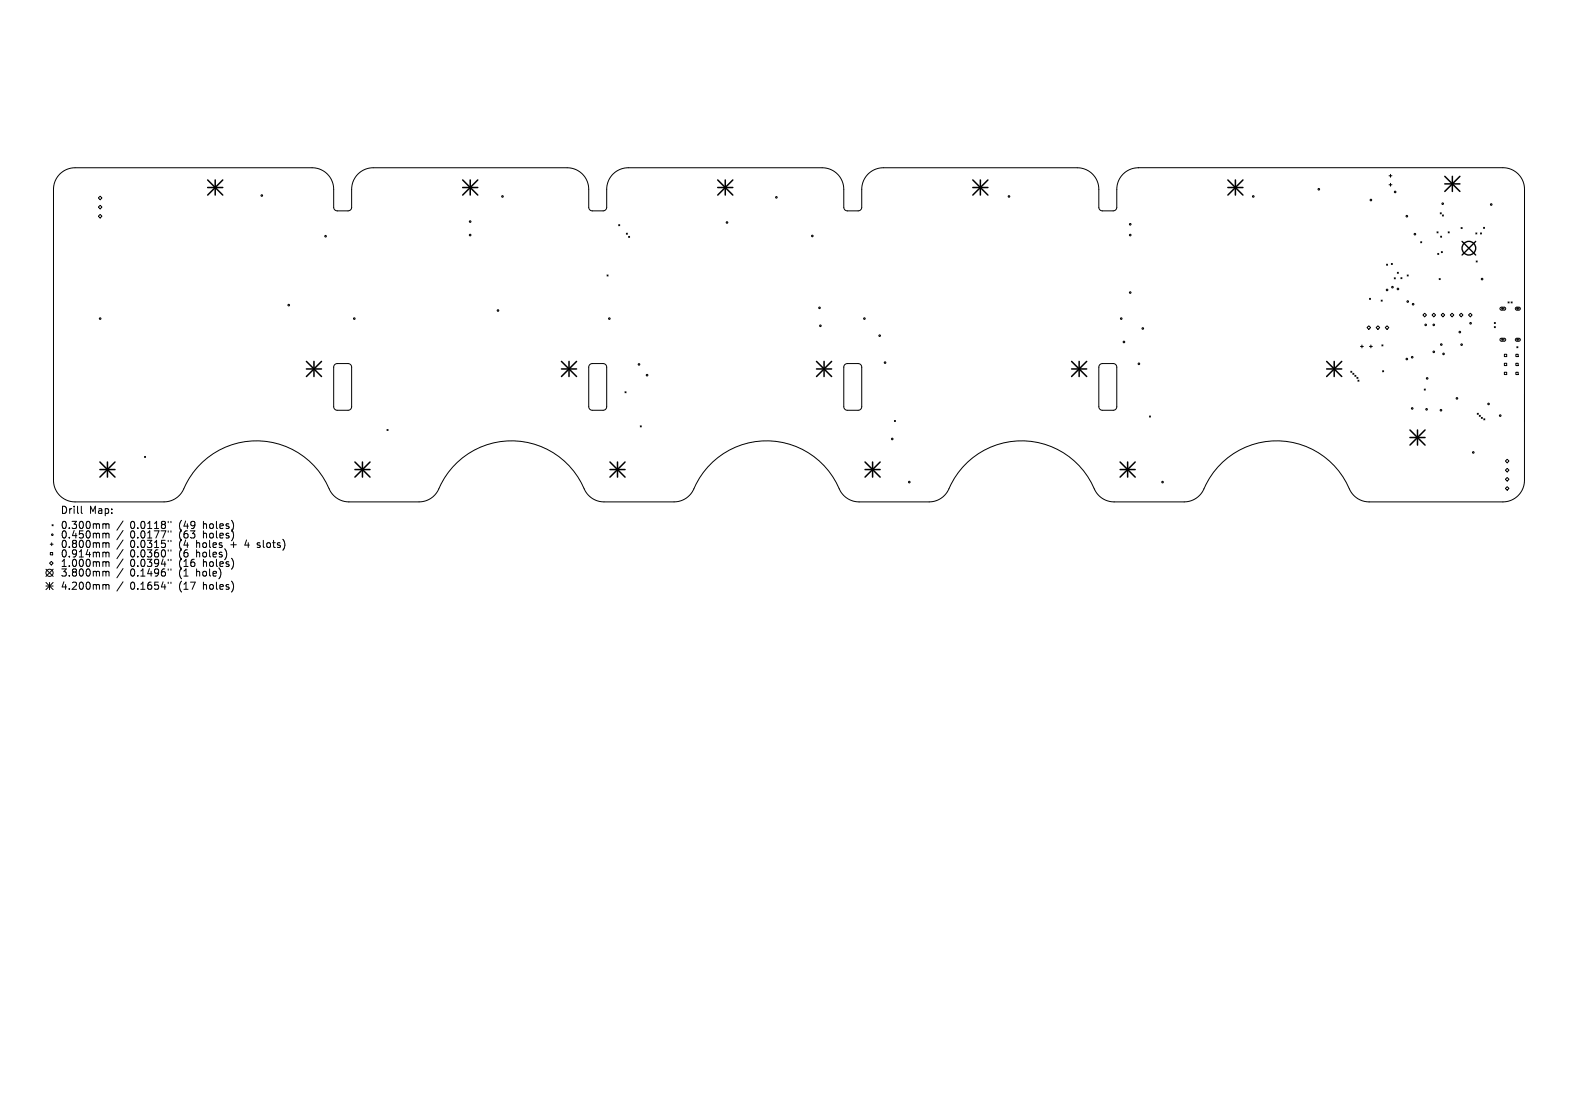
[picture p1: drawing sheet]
<svg xmlns="http://www.w3.org/2000/svg" width="297mm" height="210mm" viewBox="0 0 297 210" stroke-linecap="round" stroke-linejoin="round" font-family="sans-serif">
<defs><g id="words">
<g font-size="1.9">
<text x="11.4" y="96.9">Drill</text>
<text x="11.4" y="99.7">0.300mm</text>
<text x="11.4" y="101.5">0.450mm</text>
<text x="16.8" y="96.9">Map:</text>
<text x="24.5" y="99.7">0.0118&quot;</text>
<text x="24.5" y="101.5">0.0177&quot;</text>
<text x="33.8" y="99.7">(49</text>
<text x="33.8" y="101.5">(63</text>
<text x="38.4" y="99.7">holes)</text>
<text x="38.4" y="101.5">holes)</text>
<text x="11.4" y="103.3">0.800mm</text>
<text x="11.4" y="105.1">0.914mm</text>
<text x="11.4" y="106.9">1.000mm</text>
<text x="24.5" y="103.3">0.0315&quot;</text>
<text x="24.5" y="105.1">0.0360&quot;</text>
<text x="24.5" y="106.9">0.0394&quot;</text>
<text x="33.8" y="103.3">(4</text>
<text x="33.8" y="105.1">(6</text>
<text x="33.8" y="106.9">(16</text>
<text x="37.1" y="103.3">holes</text>
<text x="37.1" y="105.1">holes)</text>
<text x="38.4" y="106.9">holes)</text>
<text x="43.7" y="103.3">+</text>
<text x="46.5" y="103.3">4</text>
<text x="49" y="103.3">slots)</text>
<text x="11.4" y="108.7">3.800mm</text>
<text x="11.4" y="111.2">4.200mm</text>
<text x="24.5" y="108.7">0.1496&quot;</text>
<text x="24.5" y="111.2">0.1654&quot;</text>
<text x="33.8" y="108.7">(1</text>
<text x="33.8" y="111.2">(17</text>
<text x="37.1" y="108.7">hole)</text>
<text x="38.4" y="111.2">holes)</text>
</g>
</g></defs>
<g fill="none" stroke="#000" stroke-width=".19">
<path d="M11.3 32.8a4.1 4.1 0 0 1 2.8-1.2h44.6a4.1 4.1 0 0 1 4.1 4v3.5a.68 .68 0 0 0 .7 .6h2.1a.68 .68 0 0 0 .6-.7v-3.7a4.1 4.1 0 0 1 4-3.7h36.9a4.1 4.1 0 0 1 3.7 4v3.5a.68 .68 0 0 0 .7 .6h2.1a.68 .68 0 0 0 .6-.7v-3.7a4.1 4.1 0 0 1 4-3.7h36.9a4.1 4.1 0 0 1 3.7 4v3.5a.68 .68 0 0 0 .7 .6h2.1a.68 .68 0 0 0 .6-.7v-3.7a4.1 4.1 0 0 1 4-3.7h36.6a4.1 4.1 0 0 1 4 4v3.5a.68 .68 0 0 0 .7 .6h2.1a.68 .68 0 0 0 .6-.7v-3.7a4.1 4.1 0 0 1 4.1-3.7h68.9a4.1 4.1 0 0 1 3.7 4v55.1a4.1 4.1 0 0 1-4 3.7h-25.3a4.1 4.1 0 0 1-3.6-2.4 14.9 14.9 0 0 0-14-9 14.9 14.9 0 0 0-13.6 9.4 4.1 4.1 0 0 1-3.5 2h-13.3a4.1 4.1 0 0 1-3.6-2.4 14.9 14.9 0 0 0-14-9 14.9 14.9 0 0 0-13.6 9.4 4.1 4.1 0 0 1-3.5 2h-13.3a4.1 4.1 0 0 1-3.6-2.4 14.9 14.9 0 0 0-14-9 14.9 14.9 0 0 0-13.6 9.4 4.1 4.1 0 0 1-3.5 2h-13.4a4.1 4.1 0 0 1-3.6-2.4 14.9 14.9 0 0 0-13.9-9 14.9 14.9 0 0 0-13.6 9.4 4.1 4.1 0 0 1-3.5 2h-13.4a4.1 4.1 0 0 1-3.6-2.4 14.9 14.9 0 0 0-13.9-9 14.9 14.9 0 0 0-13.6 9.4 4.1 4.1 0 0 1-3.5 2h-17.1a4.1 4.1 0 0 1-3.7-4v-55.1a4.1 4.1 0 0 1 1.2-2.5zM18.5 37.3l.3-.4 .4 .4-.4 .3zM18.5 39l.3-.4 .4 .4-.4 .3zM214.3 31.6h.1M261.4 33.1h.6M261.4 34.8h.6M261.7 32.8v.6M261.7 34.5v.5M18.8 40.3l.4 .4-.4 .3-.3-.3zM114.2 51.7l.3 .2M114.5 51.7l-.3 .2M116.4 42.3l.2 .2"/>
<path d="M116.6 42.3l-.2 .2M117.9 43.9l.2 .2M118.1 43.9l-.2 .2M118.3 44.5l.2 .2M118.5 44.5l-.2 .2M257.8 56.1l.2 .2M258 56.1l-.2 .2M260 56.5l.2 .2M260.2 56.5l-.2 .2M261 49.7l.2 .2M261.2 49.7l-.2 .2M261.9 49.6l.2 .2"/>
<path d="M262.1 49.6l-.2 .2M262.4 52.3l.2 .2M262.6 52.3l-.2 .2M263 51.2l.2 .2M263.2 51.2l-.2 .2M263.7 52.2l.2 .3M263.9 52.2l-.2 .3M264.9 51.7l.2 .2M265.1 51.7l-.2 .2M267.4 45.5l.2 .2M267.6 45.5l-.2 .2M267.8 59.3l.3-.4 .4 .4-.4 .3z"/>
<path d="M269.9 58.9l.3 .4-.3 .3-.4-.3zM270.5 43.6l.2 .2M270.6 47.7l.2 .2M270.7 43.6l-.2 .2M270.8 47.7l-.2 .2M270.9 52.4l.2 .2M271.1 40l.2 .2M271.1 52.4l-.2 .2M271.1 44.4l.2 .2M271.3 40l-.2 .2M271.3 47.3l.2 .2M271.3 44.4l-.2 .2"/>
<path d="M271.5 47.3l-.2 .2M271.5 40.4l.2 .3M271.6 58.9l.3 .4-.3 .3-.4-.3zM271.7 40.4l-.2 .3M272.6 43.6l.2 .2M272.8 43.6l-.2 .2M273 59.3l.3-.4 .3 .4-.3 .3zM274.7 59.3l.3-.4 .4 .4-.4 .3zM275 42.8l.2 .2M275.2 42.8l-.2 .2M276.4 59.3l.3-.4 .4 .4-.4 .3zM277.8 43.8l.2 .2"/>
<path d="M277.8 49.1l.2 .2M278 43.8l-.2 .2M278 49.1l-.2 .2M278.6 43.8l.2 .2M278.8 43.8l-.2 .2M279.2 42.8l.2 .2M279.4 42.8l-.2 .2M282.4 57.9l.8-.1 .2 .4-.2 .1h-.7l-.2-.2zM282.6 58.1h.5M282.9 57.8v.6M283.8 56.8l.2 .2M284 56.8l-.2 .2"/>
<path d="M284.4 56.8l.2 .2M284.6 56.8l-.2 .2M285.3 57.9l.7-.1 .1 .4-.2 .1h-.5l-.2-.2zM285.4 58.1h.5M285.7 57.8v.6M63 68.6l.4-.2h2.1a.68 .68 0 0 1 .7 .7v7.4a.68 .68 0 0 1-.7 .7h-2a.68 .68 0 0 1-.7-.7v-7.4zM111 68.6l.4-.2h2.1a.68 .68 0 0 1 .7 .7v7.4a.68 .68 0 0 1-.7 .7h-2a.68 .68 0 0 1-.7-.7v-7.4zM117.6 73.7l.2 .2M117.8 73.7l-.2 .2M159 68.6l.4-.2h2.1a.68 .68 0 0 1 .7 .7v7.4a.68 .68 0 0 1-.7 .7h-2a.68 .68 0 0 1-.7-.7v-7.4zM168.3 79.1l.2 .2M168.5 79.1l-.2 .2"/>
<path d="M207 68.6l.4-.2h2.1a.68 .68 0 0 1 .7 .7v7.4a.68 .68 0 0 1-.7 .7h-2a.68 .68 0 0 1-.7-.7v-7.4zM216.3 78.3l.2 .2M216.5 78.3l-.2 .2M254.2 69.9l.2 .2M254.4 69.9l-.2 .2M254.6 70.2l.2 .2M254.8 70.2l-.2 .2M255 70.6l.2 .2M255.2 70.6l-.2 .2M255.4 71l.2 .2M255.6 71.5l.2 .2M255.6 71l-.2 .2"/>
<path d="M255.8 71.5l-.2 .2M256.1 65.2h.5M256.3 64.9v.6M257.3 61.6l.3-.3 .4 .3-.4 .4zM257.8 65.2h.5M258 64.9v.6M259 61.6l.3-.3 .4 .3-.4 .4zM260.1 64.9l.2 .2M260.2 69.8l.2 .2M260.3 64.9l-.2 .2M260.4 69.8l-.2 .2M261.1 61.3l.3 .3-.3 .4-.4-.4z"/>
<path d="M268.1 73.2l.2 .2M268.3 73.2l-.2 .2M278 77.8l.2 .2M278.2 77.8l-.2 .2M278.4 78.2l.2 .2M278.6 78.2l-.2 .2M278.8 78.5l.2 .2M279 78.5l-.2 .2M279.3 78.8l.2 .2M279.5 78.8l-.2 .2M281.2 60.7l.3 .2M281.2 61.5l.3 .2"/>
<path d="M281.5 60.7l-.3 .2M281.5 61.5l-.3 .2M282.4 63.7h.8l.2 .3-.2 .2h-.7l-.2-.2zM282.6 63.9h.5M282.9 63.7v.5M283.1 66.7h.5v.4h-.5zM283.1 68.4h.5v.4h-.5zM283.1 70h.5v.5h-.5zM285.3 63.7h.7l.1 .3-.2 .2h-.5l-.2-.2zM285.3 66.7h.4v.4h-.4zM285.3 68.4h.4v.4h-.4zM285.3 70h.4v.5h-.4z"/>
<path d="M285.4 63.9h.5M285.5 65.2l.2 .2M285.7 63.7v.5M285.7 65.2l-.2 .2M9.8 98.7l.2 .2M10 98.7l-.2 .2M15.3 95.3v1.1l.2 .2M19.6 98.6l.3 .2M19.9 98.8l.2-.2h.4v.9M19.9 98.8v.7M23.2 98l-1.2 1.8M23.2 99.8l-1.2 1.8"/>
<path d="M27.2 85.9l.2 .2M27.4 85.9l-.2 .2M31.7 98.1v.3M31.7 99.9v.2M32.2 98.1v.3M32.2 99.9v.2M72.8 80.8l.2 .2M73 80.8l-.2 .2M120.5 80.1l.2 .2M120.7 80.1l-.2 .2M283.3 86.8l.4-.4 .3 .4-.3 .3zM283.3 91.9l.4-.3 .3 .3-.3 .3z"/>
<path d="M283.7 88.1l.3 .4-.3 .3-.4-.3zM283.7 89.9l.3 .3-.3 .3-.4-.3zM8.6 107.1l1.4 1.4M8.6 109.6l1.4 1.4M8.6 110.3h1.4M9.3 109.6v1.4M9.5 102.4h.5M9.5 104h.4v.4h-.4zM9.7 105.6l.3 .4-.3 .3-.4-.3zM9.7 102.1v.6M10 107.1l-1.4 1.4M10 109.6l-1.4 1.4"/>
<path d="M19.6 100.3l.3 .2M19.6 102.1l.3 .2M19.6 103.9l.3 .2M19.6 105.7l.3 .2M19.6 107.5l.3 .2M19.6 110l.3 .2M19.9 100.5v.7M19.9 102.3v.7M19.9 104.1v.7M19.9 105.9v.7M19.9 107.7v.7M19.9 110.2v.7"/>
<path d="M19.9 100.5l.2-.2 .4 .1v.8M19.9 102.3l.2-.2 .4 .1v.8M19.9 104.1l.2-.2 .4 .1v.8M19.9 105.9l.2-.2 .4 .1v.8M19.9 107.7l.2-.2 .4 .1v.8M19.9 110.2l.2-.2 .4 .1v.8M23.2 101.6l-1.2 1.8M23.2 103.4l-1.2 1.7M23.2 105.2l-1.2 1.7M23.2 107l-1.2 1.7M23.2 109.5l-1.2 1.7M31.7 101.7v.2"/>
<path d="M31.7 103.5v.2M31.7 105.2v.3M31.7 107.1v.2M31.7 109.5v.3M32.2 101.7v.2M32.2 103.5v.2M32.2 105.2v.3M32.2 107.1v.2M32.2 109.5v.3M48.4 103h.1M48.5 102.2v.3"/>
<circle cx="49.3" cy="36.8" r=".15"/>
<circle cx="94.6" cy="37" r=".15"/>
<circle cx="146.1" cy="37.1" r=".15"/>
<circle cx="189.9" cy="37" r=".15"/>
<circle cx="235.9" cy="37" r=".15"/>
<circle cx="248.2" cy="35.6" r=".15"/>
<circle cx="258" cy="37.6" r=".15"/>
<circle cx="262.6" cy="36.1" r=".15"/>
<circle cx="271.5" cy="38.3" r=".15"/>
<circle cx="280.7" cy="38.5" r=".15"/>
<circle cx="18.8" cy="60" r=".15"/>
<circle cx="54.3" cy="57.4" r=".15"/>
<circle cx="61.3" cy="44.5" r=".15"/>
<circle cx="66.7" cy="60" r=".15"/>
<circle cx="88.5" cy="44.2" r=".15"/>
<circle cx="88.5" cy="41.7" r=".15"/>
<circle cx="93.7" cy="58.4" r=".15"/>
<circle cx="114.7" cy="60" r=".15"/>
<circle cx="136.8" cy="41.9" r=".15"/>
<circle cx="152.9" cy="44.4" r=".15"/>
<circle cx="154.2" cy="57.9" r=".15"/>
<circle cx="162.7" cy="60" r=".15"/>
<circle cx="211" cy="60" r=".15"/>
<circle cx="212.7" cy="44.2" r=".15"/>
<circle cx="212.7" cy="42.2" r=".15"/>
<circle cx="212.7" cy="55.1" r=".15"/>
<circle cx="261.1" cy="54.6" r=".15"/>
<circle cx="262.1" cy="54" r=".15"/>
<circle cx="263.1" cy="54.4" r=".15"/>
<circle cx="264.8" cy="40.7" r=".15"/>
<circle cx="265" cy="56.7" r=".15"/>
<circle cx="266" cy="57.3" r=".15"/>
<circle cx="266.3" cy="44.1" r=".15"/>
<circle cx="278.9" cy="52.5" r=".15"/>
<circle cx="120.3" cy="68.6" r=".15"/>
<circle cx="121.8" cy="70.6" r=".15"/>
<circle cx="154.4" cy="61.3" r=".15"/>
<circle cx="165.6" cy="63.2" r=".15"/>
<circle cx="166.6" cy="68.2" r=".15"/>
<circle cx="211.5" cy="64.3" r=".15"/>
<circle cx="214.4" cy="68.5" r=".15"/>
<circle cx="215.1" cy="61.8" r=".15"/>
<circle cx="264.8" cy="67.6" r=".15"/>
<circle cx="265.8" cy="76.9" r=".15"/>
<circle cx="265.8" cy="67.2" r=".15"/>
<circle cx="268.3" cy="61.1" r=".15"/>
<circle cx="268.5" cy="77" r=".15"/>
<circle cx="268.6" cy="71.2" r=".15"/>
<circle cx="269.9" cy="66.2" r=".15"/>
<circle cx="269.9" cy="61.1" r=".15"/>
<circle cx="271.2" cy="77.2" r=".15"/>
<circle cx="271.3" cy="64.8" r=".15"/>
<circle cx="271.7" cy="66.6" r=".15"/>
<circle cx="274.2" cy="75" r=".15"/>
<circle cx="274.8" cy="62.5" r=".15"/>
<circle cx="275.1" cy="64.9" r=".15"/>
<circle cx="276.8" cy="60.8" r=".15"/>
<circle cx="280.2" cy="76" r=".15"/>
<circle cx="282.4" cy="78.2" r=".15"/>
<circle cx="167.9" cy="82.6" r=".15"/>
<circle cx="171.1" cy="90.7" r=".15"/>
<circle cx="218.8" cy="90.7" r=".15"/>
<circle cx="277.3" cy="85.1" r=".15"/>
<circle cx="9.3" cy="107.8" r=".68"/>
<circle cx="9.8" cy="100.6" r=".15"/>
</g>
<g fill="none" stroke="#000" stroke-width=".26">
<path d="M275.2 45.4l2.5 2.6M277.7 45.4l-2.5 2.6"/>
<circle cx="276.5" cy="46.7" r="1.28"/>
</g>
<g fill="none" stroke="#000" stroke-width=".28">
<path d="M39.1 33.9l2.8 2.8M39.1 35.3h2.8M40.5 33.9v2.8M41.9 33.9l-2.8 2.8M87.1 35.3h2.8M87.1 33.9l2.8 2.8M88.5 33.9v2.8M89.9 33.9l-2.8 2.8M135.1 35.3h2.8M135.1 33.9l2.8 2.8M136.5 33.9v2.8M137.9 33.9l-2.8 2.8"/>
<path d="M183.1 35.3h2.8M183.1 33.9l2.8 2.8M184.5 33.9v2.8M185.9 33.9l-2.8 2.8M231.1 35.3h2.8M231.1 33.9l2.8 2.8M232.5 33.9v2.8M233.9 33.9l-2.8 2.8M271.9 33.2l2.9 2.8M271.9 34.6h2.9M273.4 33.2v2.8M274.8 33.2l-2.9 2.8"/>
<path d="M57.7 68l2.8 2.8M57.7 69.4h2.8M59.1 68v2.8M60.5 68l-2.8 2.8M105.7 69.4h2.8M105.7 68l2.8 2.8M107.1 68v2.8M108.5 68l-2.8 2.8M153.7 69.4h2.8M153.7 68l2.8 2.8M155.1 68v2.8M156.5 68l-2.8 2.8"/>
<path d="M201.7 69.4h2.8M201.7 68l2.8 2.8M203.1 68v2.8M204.5 68l-2.8 2.8M249.7 69.4h2.8M249.7 68l2.8 2.8M251.1 68v2.8M252.5 68l-2.8 2.8M18.8 86.9l2.8 2.9M18.8 88.4h2.8M20.2 86.9v2.9M21.6 86.9l-2.8 2.9"/>
<path d="M66.8 88.4h2.8M66.8 86.9l2.8 2.9M68.2 86.9v2.9M69.6 86.9l-2.8 2.9M114.8 88.4h2.8M114.8 86.9l2.8 2.9M116.2 86.9v2.9M117.6 86.9l-2.8 2.9M162.8 88.4h2.9M162.8 86.9l2.9 2.9M164.2 86.9v2.9M165.7 86.9l-2.9 2.9"/>
<path d="M210.8 88.4h2.9M210.8 86.9l2.9 2.9M212.2 86.9v2.9M213.7 86.9l-2.9 2.9M265.4 80.9l2.8 2.9M265.4 82.3h2.8M266.8 80.9v2.9M268.2 80.9l-2.8 2.9"/>
</g>
<use href="#words"/>
</svg>
